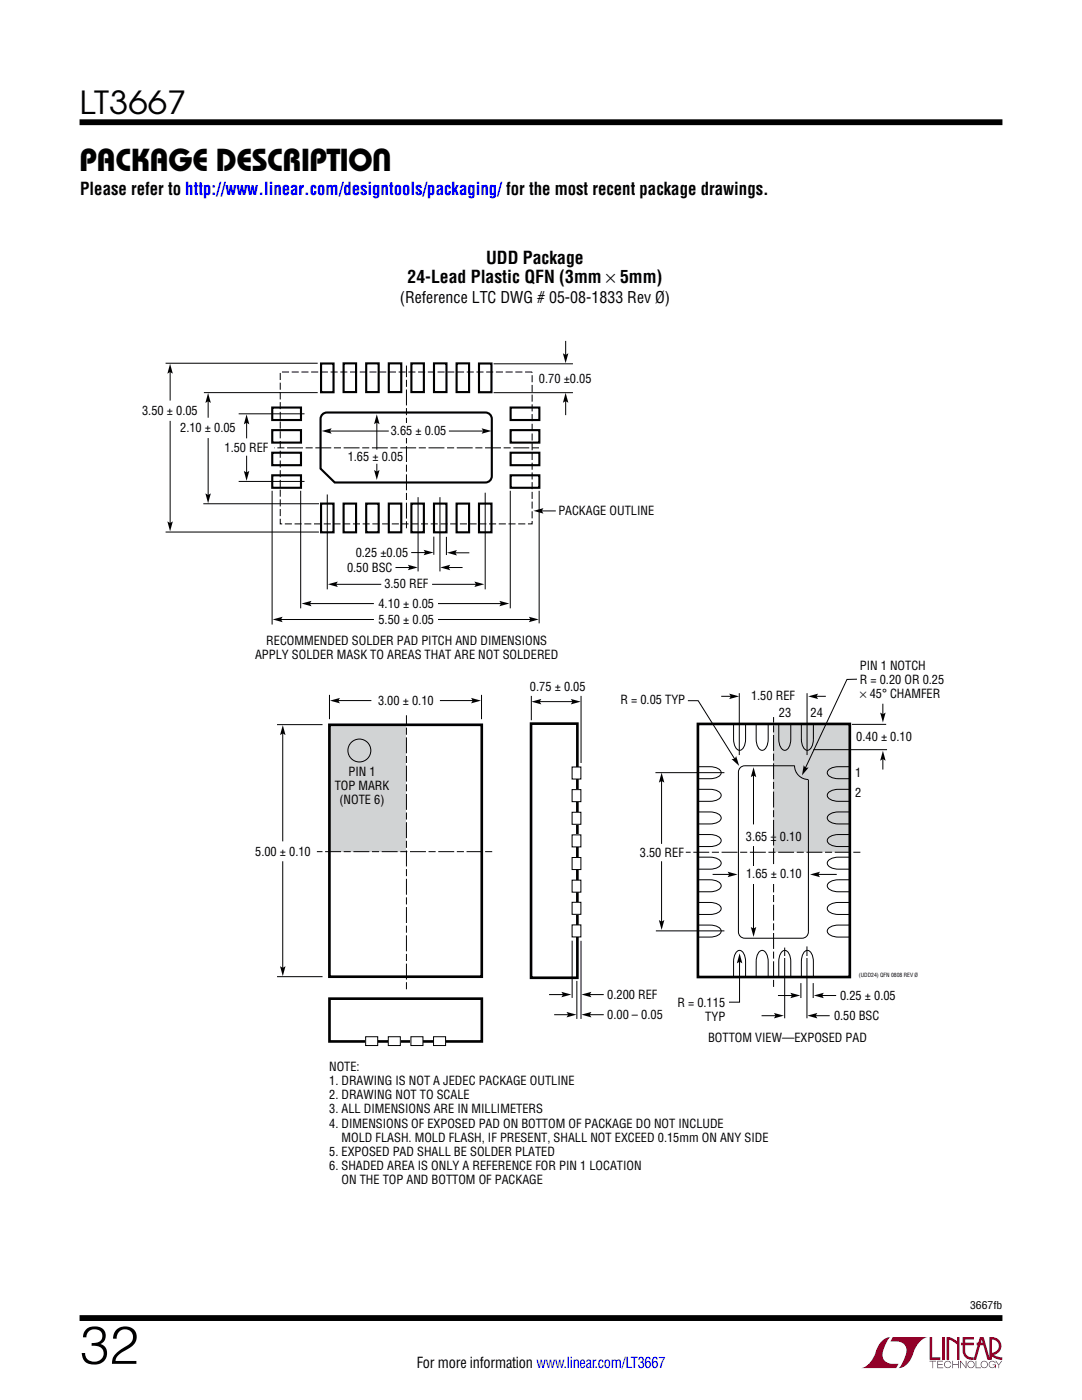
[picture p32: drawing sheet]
<svg xmlns="http://www.w3.org/2000/svg" width="216mm" height="279mm" viewBox="0 0 216 279" stroke-linecap="round" stroke-linejoin="round" font-family="sans-serif">
<defs><g id="words">
<text font-size="10.6" x="15.9" y="272.2">32</text>
<g font-size="6.3">
<text x="15.9" y="22.8">LT3667</text>
<text x="15.9" y="34.1">PACKAGE DESCRIPTION</text>
</g>
<g font-size="3.5">
<text x="16" y="38.8">Please refer to http://www.linear.com/designtools/packaging/ for the most recent package drawings.</text>
<text x="97" y="52.6">UDD Package</text>
<text x="81.3" y="56.5">24-Lead Plastic QFN (3mm × 5mm)</text>
</g>
<text font-size="3.2" x="79.8" y="60.4">(Reference LTC DWG # 05-08-1833 Rev Ø)</text>
<text font-size="3" x="83.2" y="273.1">For more information www.linear.com/LT3667</text>
<g font-size="2.5">
<text x="107.5" y="76.5">0.70 ±0.05</text>
<text x="28.4" y="82.8">3.50 ± 0.05</text>
<text x="35.9" y="86.2">2.10 ± 0.05</text>
<text x="78" y="86.8">3.65 ± 0.05</text>
<text x="44.8" y="90.2">1.50 REF</text>
<text x="69.4" y="92">1.65 ± 0.05</text>
<text x="111.4" y="102.8">PACKAGE OUTLINE</text>
<text x="71" y="111.2">0.25 ±0.05</text>
<text x="69.2" y="114.1">0.50 BSC</text>
<text x="76.7" y="117.4">3.50 REF</text>
<text x="75.5" y="121.3">4.10 ± 0.05</text>
<text x="75.5" y="124.4">5.50 ± 0.05</text>
<text x="50.9" y="131.6">APPLY SOLDER MASK TO AREAS THAT ARE NOT SOLDERED</text>
<text x="53.1" y="128.8">RECOMMENDED SOLDER PAD PITCH AND DIMENSIONS</text>
<text x="105.8" y="137.9">0.75 ± 0.05</text>
<text x="171.6" y="136.5">R = 0.20 OR 0.25</text>
<text x="171.6" y="133.7">PIN 1 NOTCH</text>
<text x="75.4" y="140.8">3.00 ± 0.10</text>
<text x="123.8" y="140.6">R = 0.05 TYP</text>
<text x="149.9" y="139.8">1.50 REF</text>
<text x="155.4" y="143.1">23</text>
<text x="161.8" y="143.1">24</text>
<text x="171.6" y="139.3">× 45° CHAMFER</text>
<text x="170.9" y="147.9">0.40 ± 0.10</text>
<text x="69.5" y="154.8">PIN 1</text>
<text x="170.6" y="155.2">1</text>
<text x="66.8" y="157.6">TOP MARK</text>
<text x="67.8" y="160.4">(NOTE 6)</text>
<text x="170.6" y="159.1">2</text>
<text x="148.8" y="167.9">3.65 ± 0.10</text>
<text x="50.9" y="170.8">5.00 ± 0.10</text>
<text x="127.7" y="171">3.50 REF</text>
<text x="148.9" y="175.3">1.65 ± 0.10</text>
<text x="121.2" y="199.4">0.200 REF</text>
<text x="121.2" y="203.4">0.00 – 0.05</text>
<text x="135.2" y="201">R = 0.115</text>
<text x="140.7" y="203.8">TYP</text>
<text x="166.4" y="203.6">0.50 BSC</text>
<text x="167.6" y="199.5">0.25 ± 0.05</text>
<text x="141.3" y="208">BOTTOM VIEW—EXPOSED PAD</text>
<text x="65.7" y="213.7">NOTE:</text>
<text x="65.7" y="216.6">1. DRAWING IS NOT A JEDEC PACKAGE OUTLINE</text>
<text x="65.7" y="219.4">2. DRAWING NOT TO SCALE</text>
<text x="65.7" y="222.2">3. ALL DIMENSIONS ARE IN MILLIMETERS</text>
<text x="65.7" y="225">4. DIMENSIONS OF EXPOSED PAD ON BOTTOM OF PACKAGE DO NOT INCLUDE</text>
<text x="68.1" y="227.9">MOLD FLASH. MOLD FLASH, IF PRESENT, SHALL NOT EXCEED 0.15mm ON ANY SIDE</text>
<text x="65.7" y="230.7">5. EXPOSED PAD SHALL BE SOLDER PLATED</text>
<text x="65.7" y="233.5">6. SHADED AREA IS ONLY A REFERENCE FOR PIN 1 LOCATION</text>
<text x="68.1" y="236.3">ON THE TOP AND BOTTOM OF PACKAGE</text>
</g>
<text font-size="2.1" x="193.6" y="261.2">3667fb</text>
<text font-size="1.1" x="171.4" y="195.1">(UDD24) QFN 0808 REV Ø</text>
</g></defs>
<g fill="#910028">
<path d="M185.5 266.8h.5v4.1h1.6v.5h-2.1z"/>
<path d="M176.2 267.4l1-.5h.5h-.1a6.2 6.2 0 0 0-1.4 4 2.58 2.58 0 0 0 3.1 1.3l-.5 .8h-6.9a4.9 4.9 0 0 0 3-3.8l.4-.7z"/>
<path d="M178.1 266.9h7a4.9 4.9 0 0 0-3.1 3.7 3.2 3.2 0 0 1-2.7 2.4h.1a6.2 6.2 0 0 0 1.4-4.1 2.58 2.58 0 0 0-3.1-1.2z"/>
<path d="M188 266.8h.5v4.6h-.5z"/>
<path d="M188.9 266.8l1 .2 1.1 .7v-.9h.5v4.6h-.5v-3.1l-1.6-.9v4h-.5z"/>
<path d="M185.5 271.6h1.3v.1h-.6v1.3h-.1v-1.3h-.6z"/>
<path d="M187 271.6h1.2v.1h-1v.5h.9v.2h-.9v.5h1v.1h-1.2z"/>
<path d="M190 271.6h.2v.6h1v-.6h.1v1.4h-.1v-.6h-1v.6h-.2z"/>
<path d="M191.6 271.6h.1l1 1.2v-1.2h.1v1.4l-1.1-1.2v1.2h-.1z"/>
<path d="M194.7 271.6h.1v1.3h.9v.1h-1z"/>
<path d="M198.6 271.6h.2l.5 .7 .5-.7h.2l-.6 .8v.6h-.2v-.6z"/>
<path d="M192.1 266.8h2.2v.5h-1.7v.7h1.7v.5h-1.7v1.1a1.32 1.32 0 0 0 1.7 1.3v.5l1.2-4.6h.8l1.1 4.1v-4.1a1.84 1.84 0 0 1 2.4 1.4 1.84 1.84 0 0 1-1.5 2.2l.8 .4 .9 .1v.5l-1.2-.2-1-.6v-.6a1.34 1.34 0 0 0 1.5-1.2 1.34 1.34 0 0 0-1.4-1.5v4.1h-.9l-.8-2.9h-1.3v-.5h1.2l-.2-.7-1.1 4.1a2.06 2.06 0 0 1-2.7-1.3v-1.6h-.4v-.5h.4z"/>
<path d="M193.2 271.8a.72 .72 0 0 1 1.2 .1 .72 .72 0 0 1-.4 1.1 .72 .72 0 0 1-1-.7h.2a.59 .59 0 0 0 .8 .5 .59 .59 0 0 0 .2-.9 .59 .59 0 0 0-1 .2v.2h-.2z"/>
<path d="M195.9 271.8a.72 .72 0 0 1 1.1 .1 .72 .72 0 0 1-.4 1.1 .72 .72 0 0 1-.9-.7h.1a.59 .59 0 0 0 .8 .5 .59 .59 0 0 0 .2-.9 .59 .59 0 0 0-.9 .2l-.1 .2h-.1z"/>
<path d="M197.5 271.8a.72 .72 0 0 1 1.2 .2h-.2a.59 .59 0 0 0-.9-.1 .59 .59 0 0 0 .1 .9 .59 .59 0 0 0 .9-.4h-.5v-.1h.6v.7h-.1v-.3a.73 .73 0 0 1-1.1 .2 .73 .73 0 0 1 0-1.1z"/>
<path d="M188.6 271.8a.71 .71 0 0 1 1.2 .3h-.1a.59 .59 0 0 0-.9-.3 .59 .59 0 0 0-.1 1 .59 .59 0 0 0 1-.3h.1a.73 .73 0 0 1-1.1 .4 .73 .73 0 0 1-.1-1.1z"/>
</g>
<path d="M15.9 24.4h184.1M15.9 263h184.1" fill="none" stroke="#000" stroke-width="1.2" stroke-linecap="butt"/>
<g fill="#d1d3d4">
<path d="M154.3 144.5h15.2v25.6h-15.2z"/>
<path d="M65.7 144.6h15.3v25.3h-15.3z"/>
</g>
<path d="M65.7 144.7h30.4v50.2h-30.4zM139.3 144.5h30.3v50.5h-30.3z" fill="none" stroke="#000" stroke-width=".53"/>
<g fill="none" stroke="#000" stroke-width=".2">
<path d="M65.7 138.7v4.8M67.2 139.8h6.9M87.8 139.8h6.8M96.1 138.7v4.8M106 138.9v4.8M115.9 138.9v13.4M143.9 139h2.2M162.7 139h2.1M171 135.5l-2 .1-8.4 17.9M55.3 144.6h9.1M56.4 146.1v21.8M130.8 154.2h13.7"/>
<path d="M132 155.6v12.8M150.4 154.5v10M162.3 149.6h14.7M170 144.6h6.8M176.2 140.4v2.4M176.2 151.2v2.4M56.4 171.9v21.5M132 171.9v12.3M142.2 174.5h3.6M150.4 168.9v16.7M163 174.5h4M55.3 194.9h9.1"/>
<path d="M109.5 198.5h3.1M117.4 198.5h3.1M130.9 185.8h13.6M147.6 191.7v8.3h-2.1M156.6 189.1v14.1M159.8 196.2v3M161 188.9v14.3M162.3 196.2v3M163.8 198.7h3M110.6 202.5h3M117.4 202.5h3.1M152 202.7h3"/>
<path d="M162.5 202.7h3.1"/>
<circle cx="71.7" cy="149.8" r="2.29"/>
</g>
<g fill="#000">
<path d="M65.8 139.8l2-.5-.3 .5 .3 .6zM94 139.3l2 .5-2 .6 .3-.6zM145.5 138.4l2 .6-2 .5 .3-.5zM161.3 139l1.9-.6-.3 .6 .3 .5zM56.4 144.7l.6 2-.6-.3-.5 .3zM132 154.2l.6 2-.6-.3-.5 .3zM150.4 153.1l.5 2-.5-.3-.6 .3zM160.4 152.7l.3 .5h.7l-1.4 1.5zM175.6 142.2l.6 .3 .5-.3-.5 2zM176.2 149.8l.5 2-.5-.3-.6 .3zM145.2 174l2 .5-2 .6 .3-.6zM161.6 174.5l2-.5-.3 .5 .3 .6z"/>
<path d="M55.9 192.8l.5 .4 .6-.4-.6 2zM112 197.9l2 .6-2 .5 .3-.5zM116 198.5l2-.6-.3 .6 .3 .5zM131.5 183.6l.5 .3 .6-.3-.6 2zM147.6 190.3l.5 2-.5-.4-.6 .4zM149.8 185l.6 .3 .5-.3-.5 2zM162.4 198.7l2-.6-.3 .6 .3 .5zM113 202l2 .5-2 .5 .4-.5zM116 202.5l2-.5-.3 .5 .3 .5zM154.4 202.2l2 .5-2 .5 .4-.5zM161.1 202.7l2-.5-.3 .5 .3 .5z"/>
</g>
<g fill="#fff">
<path d="M155.7 190.9h1.7v.2h-1.7z"/>
<path d="M160.3 190.9h1.6v.2h-1.6z"/>
</g>
<path d="M106 144.4h9.2v50.7h-9.2zM65.7 199.3h30.4v8.5h-30.4z" fill="none" stroke="#000" stroke-width=".53"/>
<path d="M114.2 153.1h1.7v2.4h-1.7z" fill="#fff" stroke="#000" stroke-width=".2"/>
<path d="M114.2 157.6h1.7v2.4h-1.7z" fill="#fff"/>
<path d="M114.2 157.6h1.7v2.4h-1.7z" fill="none" stroke="#000" stroke-width=".2"/>
<g fill="#fff" stroke="#000" stroke-width=".2">
<path d="M114.2 175.6h1.7v2.5h-1.7z"/>
<path d="M114.2 171.1h1.7v2.4h-1.7z"/>
<path d="M114.2 184.6h1.7v2.4h-1.7z"/>
</g>
<path d="M114.2 180.1h1.7v2.4h-1.7z" fill="#fff"/>
<path d="M114.2 180.1h1.7v2.4h-1.7z" fill="none" stroke="#000" stroke-width=".2"/>
<path d="M114.2 166.6h1.7v2.4h-1.7z" fill="#fff"/>
<path d="M114.2 166.6h1.7v2.4h-1.7z" fill="none" stroke="#000" stroke-width=".2"/>
<path d="M114.2 162.1h1.7v2.4h-1.7z" fill="#fff"/>
<path d="M114.2 162.1h1.7v2.4h-1.7z" fill="none" stroke="#000" stroke-width=".2"/>
<path d="M73 206.9h2.4v1.8h-2.4z" fill="#fff"/>
<path d="M73 206.9h2.4v1.8h-2.4z" fill="none" stroke="#000" stroke-width=".2"/>
<path d="M77.5 206.9h2.4v1.8h-2.4z" fill="#fff"/>
<path d="M77.5 206.9h2.4v1.8h-2.4z" fill="none" stroke="#000" stroke-width=".2"/>
<path d="M82 206.9h2.4v1.8h-2.4z" fill="#fff"/>
<path d="M82 206.9h2.4v1.8h-2.4z" fill="none" stroke="#000" stroke-width=".2"/>
<path d="M86.5 206.9h2.4v1.8h-2.4z" fill="#fff" stroke="#000" stroke-width=".2"/>
<g fill="#000">
<path d="M33.9 72.6l.6 2-.6-.3-.5 .3zM112.3 70.5l.6 .3 .5-.3-.5 2zM41.5 78.4l.6 2-.6-.3-.5 .3zM41 98.5l.5 .3 .6-.3-.6 1.9zM49.2 82.7l.5 2-.5-.3-.5 .3zM48.7 94l.5 .3 .5-.3-.5 2zM75.2 82.7l.5 2-.5-.4-.6 .4zM74.6 93.8l.6 .3 .5-.3-.5 2zM112.9 78.4l.5 2-.5-.3-.6 .3zM33.4 104.1l.5 .3 .6-.3-.6 1.9zM65.4 116.6l2-.5-.3 .5 .3 .5zM81.4 112.7l2 .5-2 .6 .3-.6z"/>
<path d="M84.5 109.7l2 .6-2 .5 .3-.5zM87.8 113.2l2-.5-.3 .5 .3 .6zM89.2 110.3l2-.5-.3 .5 .3 .6zM94.7 116.1l1.9 .5-1.9 .5 .3-.5zM106.5 102l1.9-.6-.3 .6 .3 .5zM54.4 123.6l2-.5-.3 .5 .3 .6zM60.2 120.4l2-.5-.4 .5 .4 .6zM99.6 119.9l2 .5-2 .6 .4-.6zM105.5 123.1l2 .5-2 .6 .3-.6zM106 140l2-.5-.3 .5 .3 .6zM113.9 139.5l2 .5-2 .6 .3-.6zM146 151.5h.6l.3-.6 .6 2z"/>
</g>
<g fill="none" stroke="#000" stroke-width=".2">
<path d="M33 72.5h30.4M33.9 74v5.9M40.7 78.4h22.7M41.5 79.8v3.6M98.5 72.6h15.8M98.5 78.4h15.8M112.9 68v3.1M112.9 79.8v3M33.9 84v20.6M41.5 87.4v11.7M49.2 84.1v3.4M49.2 90.9v3.7"/>
<path d="M54.3 97.9v26.7M60 97.9v23.5M65.3 98.7v18.9M75.2 84.1v5.6M75.2 92.6v1.8M83.4 99.2v14.8M87.8 99.2v14.8M96.8 98.3v19.3M101.8 97.9v23.5M107.6 97.9v26.5M33 106.2h30.6M40.6 100.5h23.1"/>
<path d="M66.8 116.6h9.3M78.9 113.3h3.1M82.1 110.3h3M86.2 116.6h9M86.6 107.1v3.6M89.1 107.1v3.7M89.2 113.3h3.1M90.6 110.3h3M107.8 102h3.1M55.8 123.6h18.8M61.6 120.5h13M87.4 120.5h12.8"/>
<path d="M87.4 123.6h18.7M137.3 139.8h2l7.4 11.9M147.5 138.3v12.4M107.4 140h7.1M158.5 152.8h-9.9a1.27 1.27 0 0 0-1.3 1.3v31.9a1.27 1.27 0 0 0 1.3 1.2h11.4a1.27 1.27 0 0 0 1.3-1.2v-30.4M114.2 187.7v11.5M115.1 195.8v7.5M115.9 187.8v15.5"/>
</g>
<path d="M107.6 89.4h-52.9M81.1 105.4v-32.4M98.2 170h-35M171.7 170.1h-34.9M81.1 197.4v-54.7M154.4 197v-53.9" fill="none" stroke="#000" stroke-width=".2" stroke-dasharray="1.4 .5 3.2 .5" stroke-linecap="butt"/>
<path d="M148.8 172.8h8v3.5h-8z" fill="#fff"/>
<g fill="none" stroke="#000" stroke-width=".2">
<path d="M65.6 86h12M89.6 86h7.1M161 138.3v12.4M139.4 153a6.8 6.8 0 0 1 3.8 .4 .87 .87 0 0 1 .7 .8 .87 .87 0 0 1-.7 .9 6.8 6.8 0 0 1-3.8 .3M139.4 157.5a6.8 6.8 0 0 1 3.8 .4 .87 .87 0 0 1 .7 .8 .87 .87 0 0 1-.7 .9 6.8 6.8 0 0 1-3.8 .3M146.4 144.6v2.9a1.99 1.99 0 0 0 1.2 2.2 1.99 1.99 0 0 0 1.2-2.2v-2.9M150.9 144.6v2.9a1.99 1.99 0 0 0 1.2 2.2 1.99 1.99 0 0 0 1.2-2.2v-2.9M155.4 144.6v2.9a1.99 1.99 0 0 0 1.2 2.2 1.99 1.99 0 0 0 1.2-2.2v-2.9M158.5 152.8a2.76 2.76 0 0 0 2.8 2.8M159.9 144.6v2.9a1.99 1.99 0 0 0 1.2 2.2 1.99 1.99 0 0 0 1.2-2.2v-2.9M169.5 153a6.8 6.8 0 0 0-3.8 .4 .87 .87 0 0 0-.6 .8 .87 .87 0 0 0 .6 .9 6.8 6.8 0 0 0 3.8 .3M169.5 157.5a6.8 6.8 0 0 0-3.8 .4 .87 .87 0 0 0-.6 .8 .87 .87 0 0 0 .6 .9 6.8 6.8 0 0 0 3.8 .3"/>
<path d="M139.4 171.1a6.8 6.8 0 0 1 3.8 .3 .87 .87 0 0 1 .7 .9 .87 .87 0 0 1-.7 .8 6.8 6.8 0 0 1-3.8 .4M139.4 175.6a6.8 6.8 0 0 1 3.8 .3 .87 .87 0 0 1 .7 .9 .87 .87 0 0 1-.7 .8 6.8 6.8 0 0 1-3.8 .4M139.4 166.6a6.8 6.8 0 0 1 3.8 .3 .87 .87 0 0 1 .7 .9 .87 .87 0 0 1-.7 .8 6.8 6.8 0 0 1-3.8 .3M139.4 162a6.8 6.8 0 0 1 3.8 .4 .87 .87 0 0 1 .7 .8 .87 .87 0 0 1-.7 .9 6.8 6.8 0 0 1-3.8 .3M169.5 171.1a6.8 6.8 0 0 0-3.8 .3 .87 .87 0 0 0-.6 .9 .87 .87 0 0 0 .6 .8 6.8 6.8 0 0 0 3.8 .4M169.5 175.6a6.8 6.8 0 0 0-3.8 .3 .87 .87 0 0 0-.6 .9 .87 .87 0 0 0 .6 .8 6.8 6.8 0 0 0 3.8 .4M169.5 166.6a6.8 6.8 0 0 0-3.8 .3 .87 .87 0 0 0-.6 .9 .87 .87 0 0 0 .6 .8 6.8 6.8 0 0 0 3.8 .3M169.5 162a6.8 6.8 0 0 0-3.8 .4 .87 .87 0 0 0-.6 .8 .87 .87 0 0 0 .6 .9 6.8 6.8 0 0 0 3.8 .3M139.4 180.1a6.8 6.8 0 0 1 3.8 .4 .87 .87 0 0 1 .7 .8 .87 .87 0 0 1-.7 .9 6.8 6.8 0 0 1-3.8 .3M139.4 184.6a6.8 6.8 0 0 1 3.8 .4 .87 .87 0 0 1 .7 .8 .87 .87 0 0 1-.7 .9 6.8 6.8 0 0 1-3.8 .3M146.4 194.9v-3a1.99 1.99 0 0 1 1.2-2.2 1.99 1.99 0 0 1 1.2 2.2v3M150.9 194.9v-3a1.99 1.99 0 0 1 1.2-2.2 1.99 1.99 0 0 1 1.2 2.2v3"/>
<path d="M155.4 194.9v-3a1.99 1.99 0 0 1 1.2-2.2 1.99 1.99 0 0 1 1.2 2.2v3M159.9 194.9v-3a1.99 1.99 0 0 1 1.2-2.2 1.99 1.99 0 0 1 1.2 2.2v3M169.5 180.1a6.8 6.8 0 0 0-3.8 .4 .87 .87 0 0 0-.6 .8 .87 .87 0 0 0 .6 .9 6.8 6.8 0 0 0 3.8 .3M169.5 184.6a6.8 6.8 0 0 0-3.8 .4 .87 .87 0 0 0-.6 .8 .87 .87 0 0 0 .6 .9 6.8 6.8 0 0 0 3.8 .3"/>
</g>
<path d="M64.2 86l2-.5-.4 .5 .4 .6zM96.1 85.5l2 .5-2 .6 .3-.6z" fill="#000"/>
<path d="M55.9 74.2h50.3v30.4h-50.3z" fill="none" stroke="#000" stroke-width=".2" stroke-dasharray="1.4 .5" stroke-linecap="butt"/>
<g fill="none" stroke="#000" stroke-width=".42">
<path d="M64.1 72.5h2.5v5.8h-2.5zM68.6 72.5h2.5v5.7h-2.5zM73.1 72.5h2.5v5.7h-2.5zM77.6 72.5h2.5v5.7h-2.5zM82.1 72.5h2.5v5.7h-2.5zM86.6 72.5h2.5v5.7h-2.5zM91.1 72.5h2.5v5.7h-2.5zM95.6 72.5h2.5v5.8h-2.5zM54.3 81.3h5.8v2.5h-5.8zM54.3 85.8h5.8v2.5h-5.8zM54.3 90.4h5.8v2.4h-5.8zM54.3 94.9h5.8v2.4h-5.8z"/>
<path d="M64.2 82.8l.6-.4 .4-.1h31.7a1.27 1.27 0 0 1 1.2 1.3v11.4a1.27 1.27 0 0 1-1.2 1.3h-30.1l-2.8-2.8v-9.9zM101.9 81.3h5.7v2.5h-5.7zM101.9 85.8h5.7v2.5h-5.7zM101.9 90.4h5.7v2.4h-5.7zM101.9 94.9h5.7v2.4h-5.7zM64.1 100.5h2.5v5.7h-2.5zM68.6 100.5h2.5v5.7h-2.5zM73.1 100.5h2.5v5.7h-2.5zM77.6 100.5h2.5v5.7h-2.5zM82.1 100.5h2.5v5.7h-2.5zM86.6 100.5h2.5v5.7h-2.5zM91.1 100.5h2.5v5.7h-2.5z"/>
<path d="M95.6 100.5h2.5v5.7h-2.5z"/>
</g>
<path d="M80.6 84.5h.8v2.9h-.8z" fill="#fff"/>
<path d="M47.6 82.6h13.2M47.6 96.1h13.2" fill="none" stroke="#000" stroke-width=".2"/>
<path d="M157.4 197.8h.7v1.7h-.7z" fill="#fff"/>
<path d="M155.2 198.7h3.1" fill="none" stroke="#000" stroke-width=".2"/>
<path d="M157.7 198.1l2 .6-2 .5 .3-.5z" fill="#000"/>
<use href="#words"/>
</svg>
